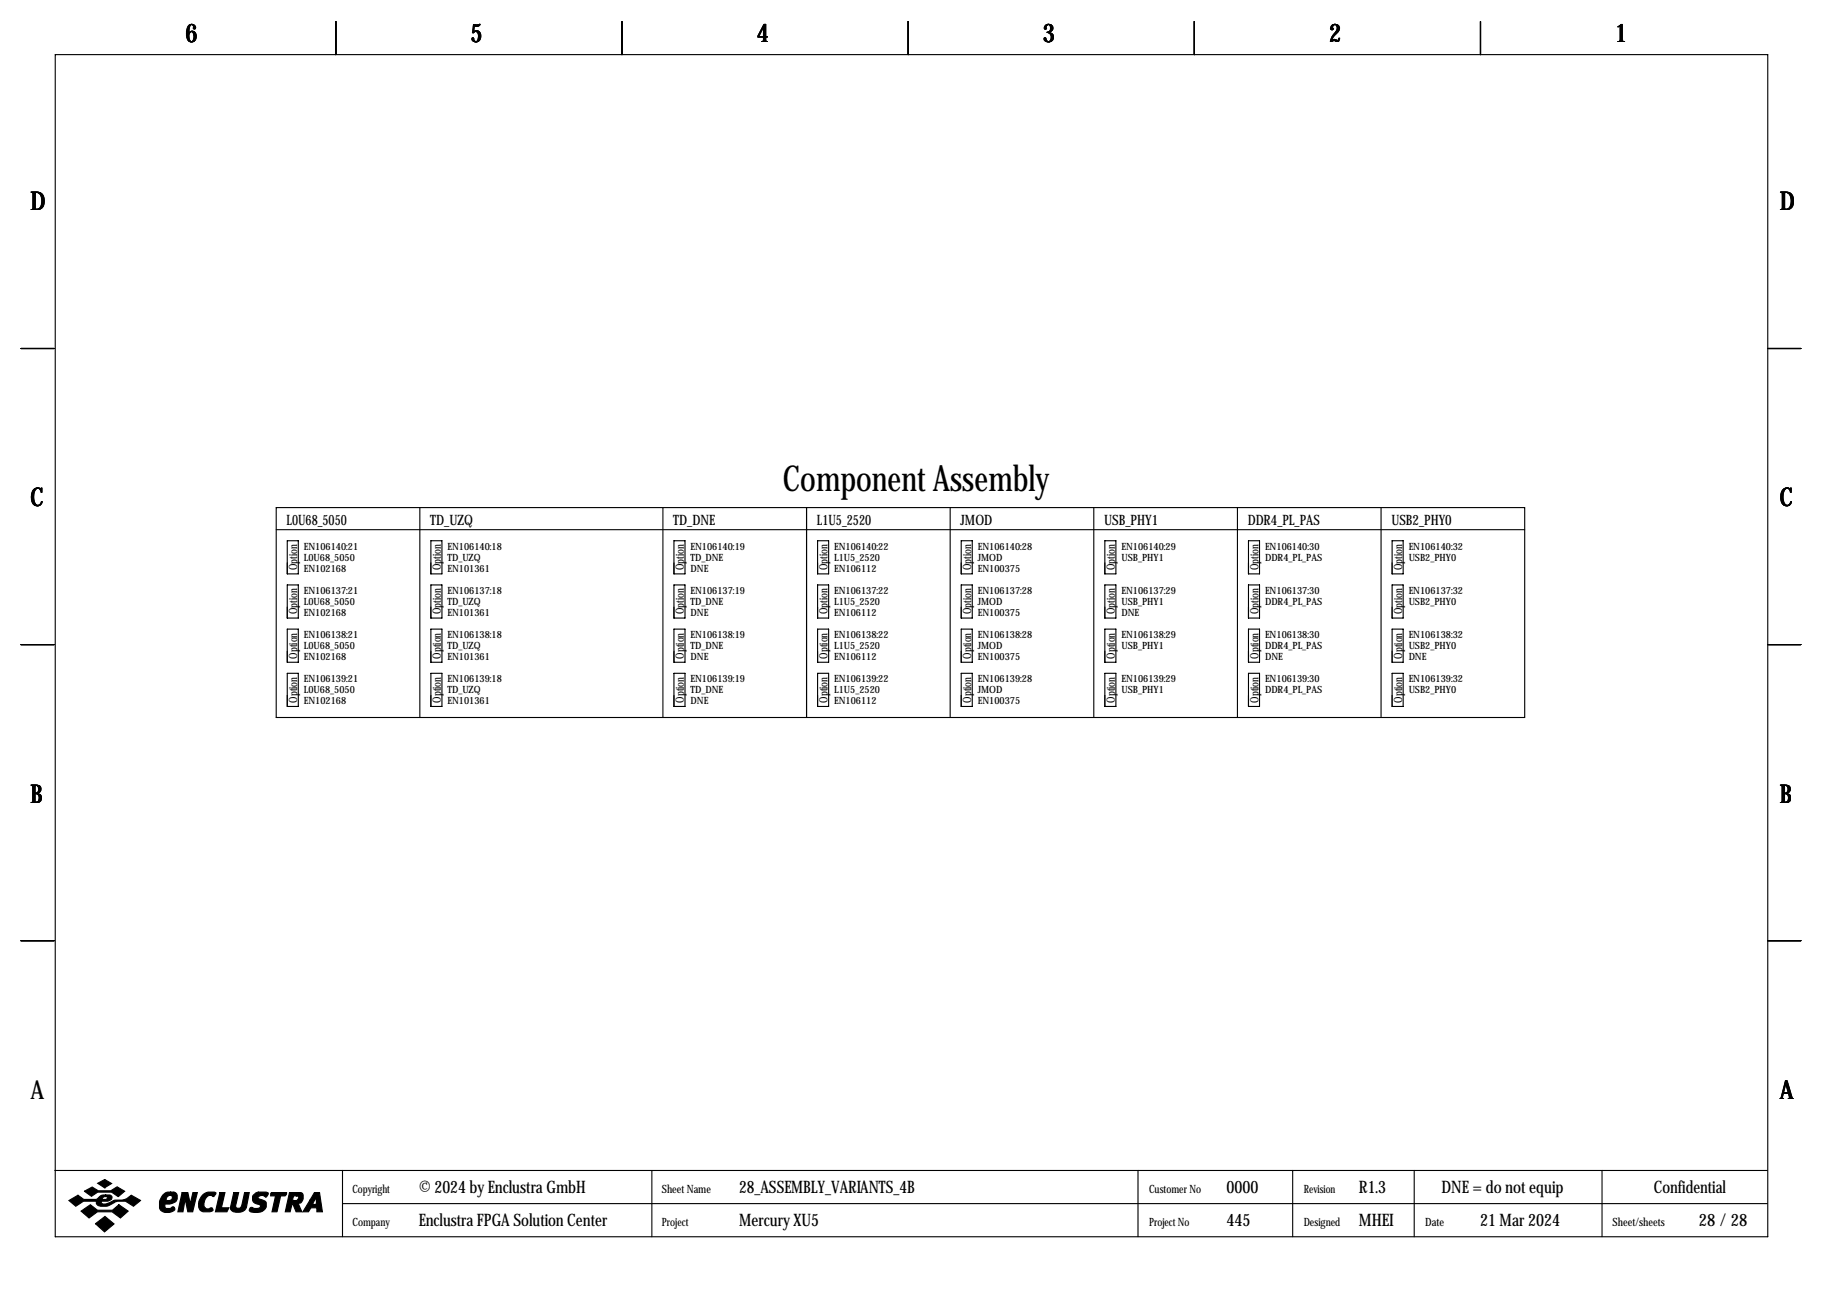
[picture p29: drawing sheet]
<svg xmlns="http://www.w3.org/2000/svg" width="419mm" height="297mm" viewBox="0 0 419 297" stroke-linecap="round" stroke-linejoin="round" font-family="sans-serif">
<defs><g id="words">
<text font-size="8.2" x="180" y="112.9">Component Assembly</text>
<g font-size="5.9">
<text x="42.7" y="9.8">6</text>
<text x="108.2" y="9.8">5</text>
<text x="174" y="9.8">4</text>
<text x="239.8" y="9.8">3</text>
<text x="305.6" y="9.8">2</text>
<text x="371.3" y="9.8">1</text>
<text x="7" y="48.4">D</text>
<text x="409.2" y="48.4">D</text>
<text x="7" y="116.4">C</text>
<text x="409.2" y="116.4">C</text>
<text x="7" y="184.5">B</text>
<text x="409.2" y="184.5">B</text>
<text x="7" y="252.6">A</text>
<text x="409.2" y="252.6">A</text>
</g>
<g font-size="4">
<text x="96.3" y="274.2">© 2024 by Enclustra GmbH</text>
<text x="169.9" y="274.2">28_ASSEMBLY_VARIANTS_4B</text>
<text x="281.9" y="274.2">0000</text>
<text x="312.4" y="274.2">R1.3</text>
<text x="331.4" y="274.2">DNE = do not equip</text>
<text x="380.2" y="274.2">Confidential</text>
<text x="96.3" y="281.8">Enclustra FPGA Solution Center</text>
<text x="169.9" y="281.8">Mercury XU5</text>
<text x="281.9" y="281.8">445</text>
<text x="312.4" y="281.8">MHEI</text>
<text x="340.3" y="281.8">21 Mar 2024</text>
<text x="390.6" y="281.8">28 / 28</text>
</g>
<g font-size="3.3">
<text x="65.9" y="120.8">L0U68_5050</text>
<text x="98.9" y="120.8">TD_UZQ</text>
<text x="154.8" y="120.8">TD_DNE</text>
<text x="187.8" y="120.8">L1U5_2520</text>
<text x="220.8" y="120.8">JMOD</text>
<text x="253.8" y="120.8">USB_PHY1</text>
<text x="286.9" y="120.8">DDR4_PL_PAS</text>
<text x="319.9" y="120.8">USB2_PHY0</text>
</g>
<g font-size="2.6">
<text x="68.3" y="131.1" transform="rotate(-90 68.3 131.1)">Option</text>
<text x="101.3" y="131.1" transform="rotate(-90 101.3 131.1)">Option</text>
<text x="157.2" y="131.1" transform="rotate(-90 157.2 131.1)">Option</text>
<text x="190.2" y="131.1" transform="rotate(-90 190.2 131.1)">Option</text>
<text x="223.3" y="131.1" transform="rotate(-90 223.3 131.1)">Option</text>
<text x="256.3" y="131.1" transform="rotate(-90 256.3 131.1)">Option</text>
<text x="289.3" y="131.1" transform="rotate(-90 289.3 131.1)">Option</text>
<text x="322.3" y="131.1" transform="rotate(-90 322.3 131.1)">Option</text>
<text x="68.3" y="141.2" transform="rotate(-90 68.3 141.2)">Option</text>
<text x="101.3" y="141.2" transform="rotate(-90 101.3 141.2)">Option</text>
<text x="157.2" y="141.2" transform="rotate(-90 157.2 141.2)">Option</text>
<text x="190.2" y="141.2" transform="rotate(-90 190.2 141.2)">Option</text>
<text x="223.3" y="141.2" transform="rotate(-90 223.3 141.2)">Option</text>
<text x="256.3" y="141.2" transform="rotate(-90 256.3 141.2)">Option</text>
<text x="289.3" y="141.2" transform="rotate(-90 289.3 141.2)">Option</text>
<text x="322.3" y="141.2" transform="rotate(-90 322.3 141.2)">Option</text>
<text x="68.3" y="151.4" transform="rotate(-90 68.3 151.4)">Option</text>
<text x="101.3" y="151.4" transform="rotate(-90 101.3 151.4)">Option</text>
<text x="157.2" y="151.4" transform="rotate(-90 157.2 151.4)">Option</text>
<text x="190.2" y="151.4" transform="rotate(-90 190.2 151.4)">Option</text>
<text x="223.3" y="151.4" transform="rotate(-90 223.3 151.4)">Option</text>
<text x="256.3" y="151.4" transform="rotate(-90 256.3 151.4)">Option</text>
<text x="289.3" y="151.4" transform="rotate(-90 289.3 151.4)">Option</text>
<text x="322.3" y="151.4" transform="rotate(-90 322.3 151.4)">Option</text>
<text x="68.3" y="161.6" transform="rotate(-90 68.3 161.6)">Option</text>
<text x="101.3" y="161.6" transform="rotate(-90 101.3 161.6)">Option</text>
<text x="157.2" y="161.6" transform="rotate(-90 157.2 161.6)">Option</text>
<text x="190.2" y="161.6" transform="rotate(-90 190.2 161.6)">Option</text>
<text x="223.3" y="161.6" transform="rotate(-90 223.3 161.6)">Option</text>
<text x="256.3" y="161.6" transform="rotate(-90 256.3 161.6)">Option</text>
<text x="289.3" y="161.6" transform="rotate(-90 289.3 161.6)">Option</text>
<text x="322.3" y="161.6" transform="rotate(-90 322.3 161.6)">Option</text>
<text x="81" y="274.2">Copyright</text>
<text x="152.1" y="274.2">Sheet Name</text>
<text x="264.2" y="274.2">Customer No</text>
<text x="299.7" y="274.2">Revision</text>
<text x="81" y="281.8">Company</text>
<text x="152.1" y="281.8">Project</text>
<text x="264.2" y="281.8">Project No</text>
<text x="299.7" y="281.8">Designed</text>
<text x="327.7" y="281.8">Date</text>
<text x="370.7" y="281.8">Sheet/sheets</text>
</g>
<g font-size="2.3">
<text x="69.8" y="126.4">EN106140:21</text>
<text x="69.8" y="128.9">L0U68_5050</text>
<text x="69.8" y="131.4">EN102168</text>
<text x="102.9" y="126.4">EN106140:18</text>
<text x="102.9" y="128.9">TD_UZQ</text>
<text x="102.9" y="131.4">EN101361</text>
<text x="158.7" y="126.4">EN106140:19</text>
<text x="158.7" y="128.9">TD_DNE</text>
<text x="158.7" y="131.4">DNE</text>
<text x="191.8" y="126.4">EN106140:22</text>
<text x="191.8" y="128.9">L1U5_2520</text>
<text x="191.8" y="131.4">EN106112</text>
<text x="224.8" y="126.4">EN106140:28</text>
<text x="224.8" y="128.9">JMOD</text>
<text x="224.8" y="131.4">EN100375</text>
<text x="257.8" y="126.4">EN106140:29</text>
<text x="257.8" y="128.9">USB_PHY1</text>
<text x="290.8" y="126.4">EN106140:30</text>
<text x="290.8" y="128.9">DDR4_PL_PAS</text>
<text x="323.8" y="126.4">EN106140:32</text>
<text x="323.8" y="128.9">USB2_PHY0</text>
<text x="69.8" y="136.5">EN106137:21</text>
<text x="102.9" y="136.5">EN106137:18</text>
<text x="158.7" y="136.5">EN106137:19</text>
<text x="191.8" y="136.5">EN106137:22</text>
<text x="224.8" y="136.5">EN106137:28</text>
<text x="257.8" y="136.5">EN106137:29</text>
<text x="290.8" y="136.5">EN106137:30</text>
<text x="323.8" y="136.5">EN106137:32</text>
<text x="69.8" y="139.1">L0U68_5050</text>
<text x="69.8" y="141.6">EN102168</text>
<text x="102.9" y="139.1">TD_UZQ</text>
<text x="102.9" y="141.6">EN101361</text>
<text x="158.7" y="139.1">TD_DNE</text>
<text x="158.7" y="141.6">DNE</text>
<text x="191.8" y="139.1">L1U5_2520</text>
<text x="191.8" y="141.6">EN106112</text>
<text x="224.8" y="139.1">JMOD</text>
<text x="224.8" y="141.6">EN100375</text>
<text x="257.8" y="139.1">USB_PHY1</text>
<text x="257.8" y="141.6">DNE</text>
<text x="290.8" y="139.1">DDR4_PL_PAS</text>
<text x="323.8" y="139.1">USB2_PHY0</text>
<text x="69.8" y="146.7">EN106138:21</text>
<text x="69.8" y="149.2">L0U68_5050</text>
<text x="102.9" y="146.7">EN106138:18</text>
<text x="102.9" y="149.2">TD_UZQ</text>
<text x="158.7" y="146.7">EN106138:19</text>
<text x="158.7" y="149.2">TD_DNE</text>
<text x="191.8" y="146.7">EN106138:22</text>
<text x="191.8" y="149.2">L1U5_2520</text>
<text x="224.8" y="146.7">EN106138:28</text>
<text x="224.8" y="149.2">JMOD</text>
<text x="257.8" y="146.7">EN106138:29</text>
<text x="257.8" y="149.2">USB_PHY1</text>
<text x="290.8" y="146.7">EN106138:30</text>
<text x="290.8" y="149.2">DDR4_PL_PAS</text>
<text x="323.8" y="146.7">EN106138:32</text>
<text x="323.8" y="149.2">USB2_PHY0</text>
<text x="69.8" y="151.8">EN102168</text>
<text x="102.9" y="151.8">EN101361</text>
<text x="158.7" y="151.8">DNE</text>
<text x="191.8" y="151.8">EN106112</text>
<text x="224.8" y="151.8">EN100375</text>
<text x="290.8" y="151.8">DNE</text>
<text x="323.8" y="151.8">DNE</text>
<text x="69.8" y="156.8">EN106139:21</text>
<text x="69.8" y="159.4">L0U68_5050</text>
<text x="69.8" y="161.9">EN102168</text>
<text x="102.9" y="156.8">EN106139:18</text>
<text x="102.9" y="159.4">TD_UZQ</text>
<text x="102.9" y="161.9">EN101361</text>
<text x="158.7" y="156.8">EN106139:19</text>
<text x="158.7" y="159.4">TD_DNE</text>
<text x="158.7" y="161.9">DNE</text>
<text x="191.8" y="156.8">EN106139:22</text>
<text x="191.8" y="159.4">L1U5_2520</text>
<text x="191.8" y="161.9">EN106112</text>
<text x="224.8" y="156.8">EN106139:28</text>
<text x="224.8" y="159.4">JMOD</text>
<text x="224.8" y="161.9">EN100375</text>
<text x="257.8" y="156.8">EN106139:29</text>
<text x="257.8" y="159.4">USB_PHY1</text>
<text x="290.8" y="156.8">EN106139:30</text>
<text x="290.8" y="159.4">DDR4_PL_PAS</text>
<text x="323.8" y="156.8">EN106139:32</text>
<text x="323.8" y="159.4">USB2_PHY0</text>
</g>
</g></defs>
<g fill="none" stroke="#000" stroke-width=".25">
<path d="M12.7 12.6h393.7v271.7h-393.7zM77.2 4.9v7.7M143 4.9v7.7M208.8 4.9v7.7M274.6 4.9v7.7M340.4 4.9v7.7M4.8 80.1h7.6M406.4 80.1h7.6M63.5 116.7h287v48.3h-287zM96.5 116.7v48.3M152.4 116.7v48.3M185.4 116.7v48.3"/>
<path d="M218.4 116.7v48.3M251.5 116.7v48.3M284.5 116.7v48.3M317.5 116.7v48.3M63.5 121.8h287M66 124.3h2.6v7.6h-2.6zM66 134.5h2.6v7.6h-2.6zM99.1 124.3h2.5v7.6h-2.5zM99.1 134.5h2.5v7.6h-2.5zM154.9 124.3h2.6v7.6h-2.6zM154.9 134.5h2.6v7.6h-2.6zM188 124.3h2.5v7.6h-2.5z"/>
<path d="M188 134.5h2.5v7.6h-2.5zM221 124.3h2.5v7.6h-2.5zM221 134.5h2.5v7.6h-2.5zM254 124.3h2.5v7.6h-2.5zM254 134.5h2.5v7.6h-2.5zM287 124.3h2.6v7.6h-2.6zM287 134.5h2.6v7.6h-2.6zM320 124.3h2.6v7.6h-2.6zM320 134.5h2.6v7.6h-2.6zM4.8 148.2h7.6M66 144.6h2.6v7.7h-2.6zM66 154.8h2.6v7.6h-2.6z"/>
<path d="M99.1 144.6h2.5v7.7h-2.5zM99.1 154.8h2.5v7.6h-2.5zM154.9 144.6h2.6v7.7h-2.6zM154.9 154.8h2.6v7.6h-2.6zM188 144.6h2.5v7.7h-2.5zM188 154.8h2.5v7.6h-2.5zM221 144.6h2.5v7.7h-2.5zM221 154.8h2.5v7.6h-2.5zM254 144.6h2.5v7.7h-2.5zM254 154.8h2.5v7.6h-2.5zM287 144.6h2.6v7.7h-2.6zM287 154.8h2.6v7.6h-2.6z"/>
<path d="M320 144.6h2.6v7.7h-2.6zM320 154.8h2.6v7.6h-2.6zM406.4 148.2h7.6M4.8 216.3h7.6M406.4 216.3h7.6M12.6 269.1h393.7M78.7 269.1v15.2M78.7 276.7h327.6M149.9 269.1v15.2M261.6 269.1v15.2M297.2 269.1v15.2M325.1 269.1v15.2"/>
<path d="M368.3 269.1v15.2"/>
</g>
<g fill="#000" stroke="#000" stroke-width=".25">
<path d="M15.8 276l2.1-1.2 1.4 1h2.8l.3-.2a1.77 1.77 0 0 1 1.9-.9v.4l-.6 .2-.2 .5h.9l.3-.6-.4-.1v-.4h.9a.59 .59 0 0 1 .6 .7l-.2 .4-.8 .4h-1.4l-.1 .1 .1 .4a3.2 3.2 0 0 0 2.7-.7l.3-.1a4 4 0 0 0 3.8-1.1l2.1 1.2-1.6 1.3a4 4 0 0 0-5.5-.2 2.66 2.66 0 0 1-2.9-.2l-.1-.7h-3l-1.8 1.1zM19.4 273.9l1.8-1 1.4 .9h2.9l1.4-.9 1.8 1-1.5 1.2-1.5-1h-3.2l-1.5 .9zM22.5 272l1.6-.8 1.6 .9-1.6 1zM18.6 278.4l2.2-1.4 1.6 1.2h3.5l1.4-1.2 2.2 1.4-1.8 1.6-1.9-1.4h-3.4l-1.9 1.4zM37.4 274.7a1.75 1.75 0 0 1 1.8-.6v.7a.82 .82 0 0 0-.8 1.2h.6a.6 .6 0 0 0 .6-.5 .6 .6 0 0 0-.4-.7v-.7h.8l.5 .3a1.61 1.61 0 0 1 0 1.7 1.61 1.61 0 0 1-1.5 .7h-1v.9l.2 .1h.9l.7-.4 .4 .4a1.06 1.06 0 0 1-1.3 1 1.82 1.82 0 0 1-2.2-1.1 3.5 3.5 0 0 1 .7-3zM41.9 274.2h1.3l.5 2.6 .6-2.6h1.1l-1.1 4.4h-1.1l-.6-2.9-.5 2.9h-1.2zM46.7 274.6a2.78 2.78 0 0 1 2.9-.4l-.4 .9a1.32 1.32 0 0 0-2.1 .8l-.2 .8a.98 .98 0 0 0 1.1 1.2 .55 .55 0 0 1 .6-.2 .55 .55 0 0 1 .4 .6l-.7 .3-1.8-.1a1.79 1.79 0 0 1-.8-2.3zM50.5 274.2h1.2l-.8 3.5h1.7l-.4 .9h-2.7zM53.7 274.2h1.2l-.7 3.1a.73 .73 0 0 0 .7 .5 .73 .73 0 0 0 .7-.6l.6-3h1.1l-.7 3.4a2.28 2.28 0 0 1-3.6 .4v-.4zM58.3 274.7l.8-.6h2.1l.5 .2v.2l-.6 .7a.96 .96 0 0 0-1-.4 .96 .96 0 0 0-.8 .6l1.7 .8a1.71 1.71 0 0 1-.1 1.8 1.71 1.71 0 0 1-1.7 .8l-1.4-.2a.51 .51 0 0 1-.4-.7 .51 .51 0 0 1 .8-.2l1 .1a.52 .52 0 0 0 .6-.2 .52 .52 0 0 0-.2-.7 1.39 1.39 0 0 1-1.4-.6 1.39 1.39 0 0 1 .1-1.6zM62.2 274.4l.2-.2h3.5l-.1 .4-.3 .3h-1l-.8 3.7h-1.2l.8-3.7h-1.1zM66.5 274.2h1.7v.7h-.7l-.2 1.1h.9l.3-.3a.44 .44 0 0 0 .1-.5 .44 .44 0 0 0-.4-.3v-.7h1l.3 .2 .2 .3v.9a1.03 1.03 0 0 1-1.2 1l.9 2h-1.3l-.8-1.8h-.1l-.5 1.8h-1.1z"/>
<path d="M72.3 274.2h1.2l.6 4.4h-1.3v-.9h-1.3l-.6 .9h-1.3l1.7-2.7h1l-.4 .8 .2 .2h.4l.2-.2v-1.5l-.4 .7h-1zM21.9 281.3l2.2-1.6 2.1 1.7-2.2 1.8z"/>
</g>
<use href="#words"/>
</svg>
